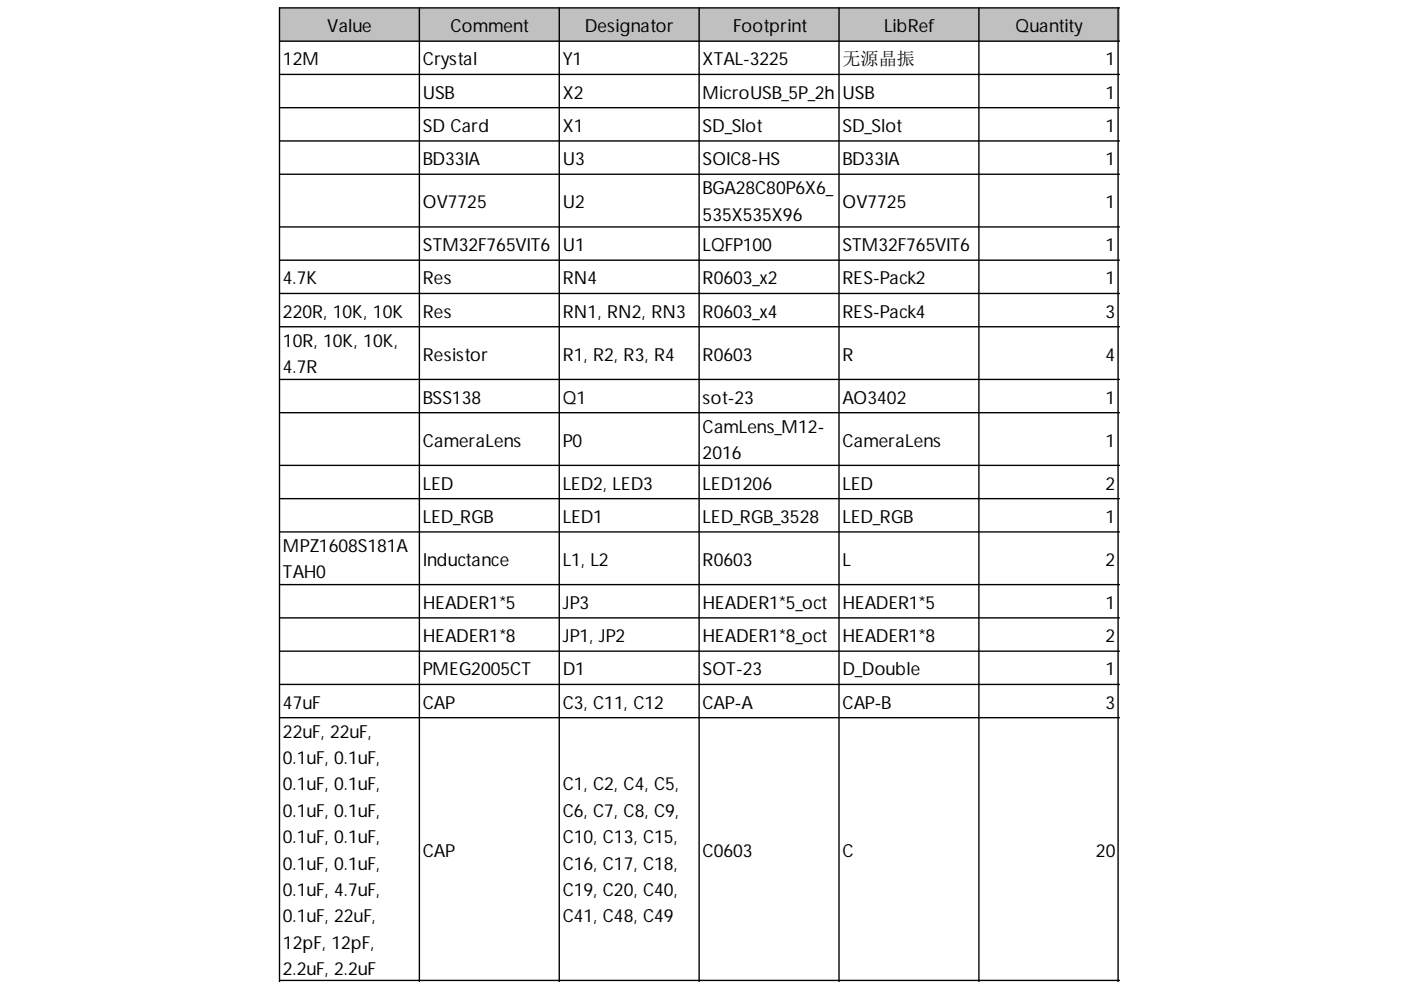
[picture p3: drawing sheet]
<svg xmlns="http://www.w3.org/2000/svg" width="297mm" height="210mm" viewBox="0 0 297 210" stroke-linecap="round" stroke-linejoin="round" font-family="sans-serif">
<defs><g id="words">
<g font-size="3.8">
<text x="69.4" y="6.8">Value</text>
<text x="95.5" y="6.8">Comment</text>
<text x="124" y="6.8">Designator</text>
<text x="155.4" y="6.8">Footprint</text>
<text x="187.4" y="6.8">LibRef</text>
<text x="215.3" y="6.8">Quantity</text>
<text x="60" y="13.9">12M</text>
<text x="89.7" y="13.9">Crystal</text>
<text x="119.3" y="13.9">Y1</text>
<text x="149" y="13.9">XTAL-3225</text>
<text x="178.6" y="13.9">无源晶振</text>
<text x="234.4" y="13.9">1</text>
<text x="89.7" y="20.9">USB</text>
<text x="119.3" y="20.9">X2</text>
<text x="149" y="20.9">MicroUSB_5P_2h</text>
<text x="178.6" y="20.9">USB</text>
<text x="234.4" y="20.9">1</text>
<text x="89.7" y="28">SD Card</text>
<text x="119.3" y="28">X1</text>
<text x="149" y="28">SD_Slot</text>
<text x="178.6" y="28">SD_Slot</text>
<text x="234.4" y="28">1</text>
<text x="89.7" y="35">BD33IA</text>
<text x="119.3" y="35">U3</text>
<text x="149" y="35">SOIC8-HS</text>
<text x="178.6" y="35">BD33IA</text>
<text x="234.4" y="35">1</text>
<text x="149" y="41.2">BGA28C80P6X6_</text>
<text x="89.7" y="44.1">OV7725</text>
<text x="119.3" y="44.1">U2</text>
<text x="149" y="46.8">535X535X96</text>
<text x="178.6" y="44.1">OV7725</text>
<text x="234.4" y="44.1">1</text>
<text x="89.7" y="53.3">STM32F765VIT6</text>
<text x="119.3" y="53.3">U1</text>
<text x="149" y="53.3">LQFP100</text>
<text x="178.6" y="53.3">STM32F765VIT6</text>
<text x="234.4" y="53.3">1</text>
<text x="60" y="60.3">4.7K</text>
<text x="89.7" y="60.3">Res</text>
<text x="119.3" y="60.3">RN4</text>
<text x="149" y="60.3">R0603_x2</text>
<text x="178.6" y="60.3">RES-Pack2</text>
<text x="234.4" y="60.3">1</text>
<text x="60" y="67.4">220R, 10K, 10K</text>
<text x="89.7" y="67.4">Res</text>
<text x="119.3" y="67.4">RN1, RN2, RN3</text>
<text x="149" y="67.4">R0603_x4</text>
<text x="178.6" y="67.4">RES-Pack4</text>
<text x="234.4" y="67.4">3</text>
<text x="60" y="73.5">10R, 10K, 10K,</text>
<text x="89.7" y="76.5">Resistor</text>
<text x="119.3" y="76.5">R1, R2, R3, R4</text>
<text x="149" y="76.5">R0603</text>
<text x="178.6" y="76.5">R</text>
<text x="234.4" y="76.5">4</text>
<text x="60" y="79.1">4.7R</text>
<text x="89.7" y="85.6">BSS138</text>
<text x="119.3" y="85.6">Q1</text>
<text x="149" y="85.6">sot-23</text>
<text x="178.6" y="85.6">AO3402</text>
<text x="234.4" y="85.6">1</text>
<text x="89.7" y="94.7">CameraLens</text>
<text x="119.3" y="94.7">P0</text>
<text x="149" y="91.8">CamLens_M12-</text>
<text x="178.6" y="94.7">CameraLens</text>
<text x="234.4" y="94.7">1</text>
<text x="149" y="97.3">2016</text>
<text x="89.7" y="103.8">LED</text>
<text x="119.3" y="103.8">LED2, LED3</text>
<text x="149" y="103.8">LED1206</text>
<text x="178.6" y="103.8">LED</text>
<text x="234.4" y="103.8">2</text>
<text x="89.7" y="110.9">LED_RGB</text>
<text x="119.3" y="110.9">LED1</text>
<text x="149" y="110.9">LED_RGB_3528</text>
<text x="178.6" y="110.9">LED_RGB</text>
<text x="234.4" y="110.9">1</text>
<text x="60" y="117">MPZ1608S181A</text>
<text x="89.7" y="120">Inductance</text>
<text x="119.3" y="120">L1, L2</text>
<text x="149" y="120">R0603</text>
<text x="178.6" y="120">L</text>
<text x="234.4" y="120">2</text>
<text x="60" y="122.6">TAH0</text>
<text x="89.7" y="129.1">HEADER1*5</text>
<text x="119.3" y="129.1">JP3</text>
<text x="149" y="129.1">HEADER1*5_oct</text>
<text x="178.6" y="129.1">HEADER1*5</text>
<text x="234.4" y="129.1">1</text>
<text x="89.7" y="136.1">HEADER1*8</text>
<text x="119.3" y="136.1">JP1, JP2</text>
<text x="149" y="136.1">HEADER1*8_oct</text>
<text x="178.6" y="136.1">HEADER1*8</text>
<text x="234.4" y="136.1">2</text>
<text x="89.7" y="143.2">PMEG2005CT</text>
<text x="119.3" y="143.2">D1</text>
<text x="149" y="143.2">SOT-23</text>
<text x="178.6" y="143.2">D_Double</text>
<text x="234.4" y="143.2">1</text>
<text x="60" y="150.3">47uF</text>
<text x="89.7" y="150.3">CAP</text>
<text x="119.3" y="150.3">C3, C11, C12</text>
<text x="149" y="150.3">CAP-A</text>
<text x="178.6" y="150.3">CAP-B</text>
<text x="234.4" y="150.3">3</text>
<text x="60" y="156.4">22uF, 22uF,</text>
<text x="60" y="162">0.1uF, 0.1uF,</text>
<text x="60" y="167.6">0.1uF, 0.1uF,</text>
<text x="119.3" y="167.6">C1, C2, C4, C5,</text>
<text x="60" y="173.2">0.1uF, 0.1uF,</text>
<text x="119.3" y="173.2">C6, C7, C8, C9,</text>
<text x="60" y="178.8">0.1uF, 0.1uF,</text>
<text x="119.3" y="178.8">C10, C13, C15,</text>
<text x="60" y="184.4">0.1uF, 0.1uF,</text>
<text x="89.7" y="181.7">CAP</text>
<text x="119.3" y="184.4">C16, C17, C18,</text>
<text x="149" y="181.7">C0603</text>
<text x="178.6" y="181.7">C</text>
<text x="232.4" y="181.7">20</text>
<text x="60" y="189.9">0.1uF, 4.7uF,</text>
<text x="119.3" y="189.9">C19, C20, C40,</text>
<text x="60" y="195.5">0.1uF, 22uF,</text>
<text x="119.3" y="195.5">C41, C48, C49</text>
<text x="60" y="201.1">12pF, 12pF,</text>
<text x="60" y="206.7">2.2uF, 2.2uF</text>
</g>
</g></defs>
<g fill="#c0c0c0">
<path d="M59.4 1.8h29.7v7.1h-29.7z" fill-rule="evenodd"/>
<path d="M88.8 1.8h29.9v7.1h-29.9z" fill-rule="evenodd"/>
<path d="M118.4 1.8h30v7.1h-30z" fill-rule="evenodd"/>
<path d="M148.1 1.8h29.9v7.1h-29.9z" fill-rule="evenodd"/>
<path d="M177.7 1.8h30v7.1h-30z" fill-rule="evenodd"/>
<path d="M207.4 1.8h29.9v7.1h-29.9z" fill-rule="evenodd"/>
</g>
<g fill="none" stroke="#000" stroke-width=".29">
<path d="M59.3 8.7h178M59.3 15.8h178M88.9 1.7v206.5M118.6 1.7v206.5M148.2 1.7v206.5M177.9 1.7v206.5M207.5 1.7v206.5M237.1 1.7v206.5M237.3 1.7h-178v206.5M59.3 22.8h178M59.3 29.9h178M59.3 36.9h178"/>
<path d="M59.3 48.1h178M59.3 55.2h178M59.3 62.2h178M59.3 69.3h178M59.3 80.4h178M59.3 87.5h178M59.3 98.7h178M59.3 105.7h178M59.3 112.8h178M59.3 124h178M59.3 131h178M59.3 138.1h178"/>
<path d="M59.3 145.1h178M59.3 152.2h178M59.3 207.9h178"/>
</g>
<use href="#words"/>
</svg>
